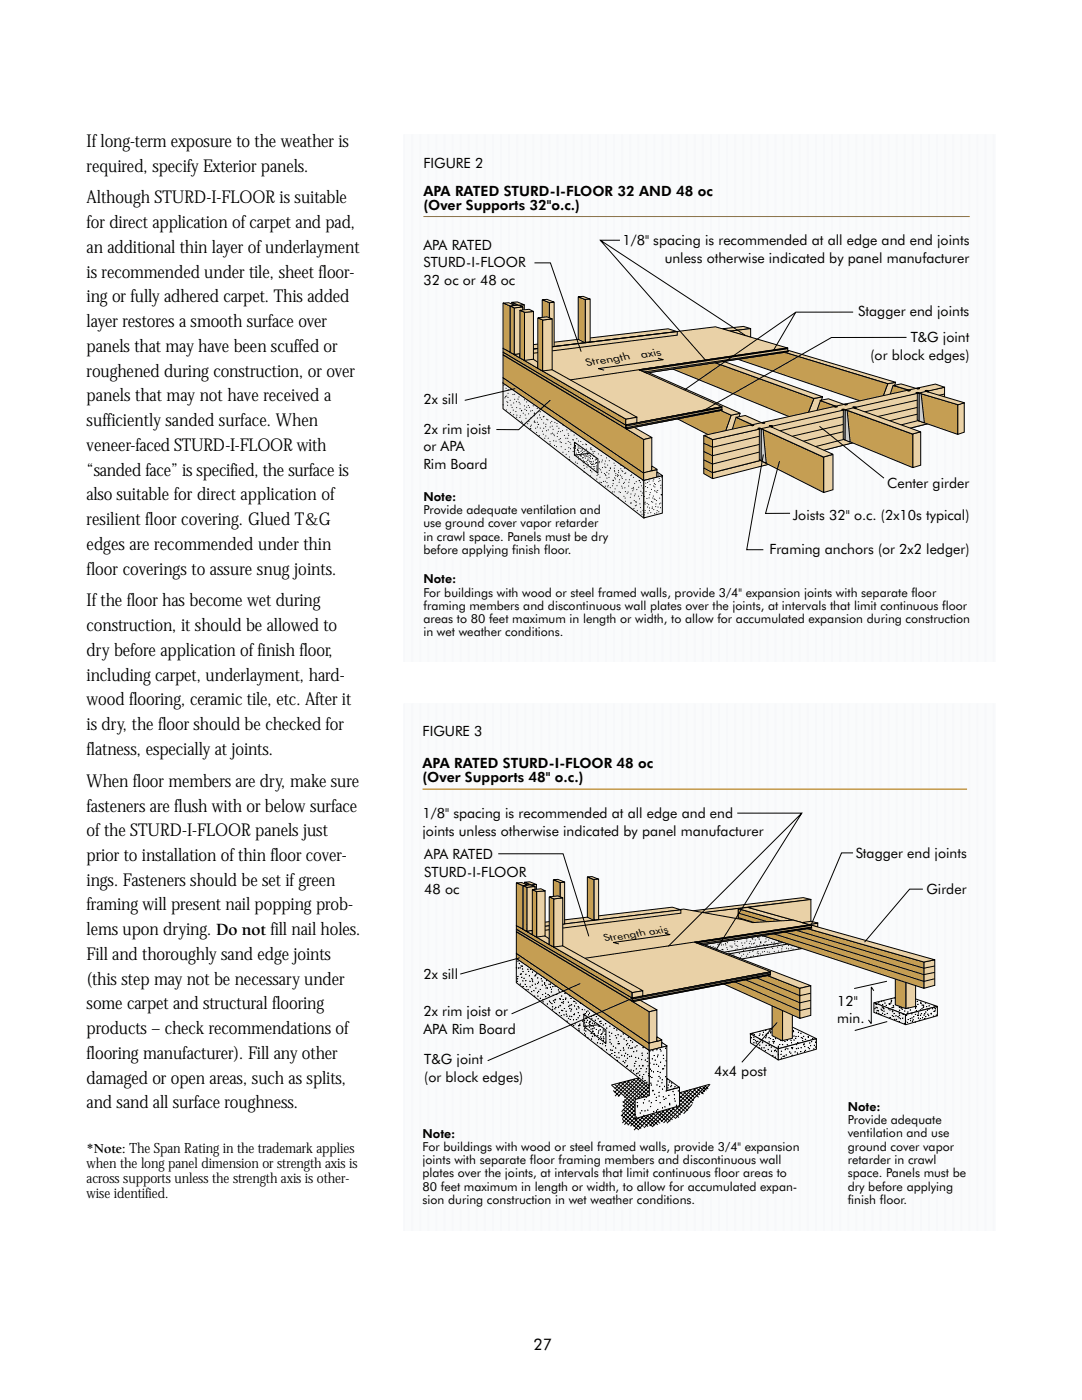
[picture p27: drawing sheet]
<svg xmlns="http://www.w3.org/2000/svg" width="216mm" height="279mm" viewBox="0 0 216 279" stroke-linecap="round" stroke-linejoin="round" font-family="sans-serif">
<defs><g id="words">
<g font-size="3.5">
<text x="17.3" y="29.3">If long-term exposure to the weather is</text>
<text x="17.3" y="34.2">required, specify Exterior panels.</text>
<text x="17.3" y="40.6">Although STURD-I-FLOOR is suitable</text>
<text x="17.3" y="45.5">for direct application of carpet and pad,</text>
<text x="17.3" y="50.5">an additional thin layer of underlayment</text>
<text x="17.3" y="55.4">is recommended under tile, sheet floor-</text>
<text x="17.3" y="60.4">ing or fully adhered carpet. This added</text>
<text x="17.3" y="65.3">layer restores a smooth surface over</text>
<text x="17.3" y="70.2">panels that may have been scuffed or</text>
<text x="17.3" y="75.2">roughened during construction, or over</text>
<text x="17.3" y="80.1">panels that may not have received a</text>
<text x="17.3" y="85">sufficiently sanded surface. When</text>
<text x="17.3" y="90">veneer-faced STURD-I-FLOOR with</text>
<text x="17.3" y="94.9">“sanded face” is specified, the surface is</text>
<text x="17.3" y="99.9">also suitable fordirect application of</text>
<text x="17.3" y="104.8">resilient floor covering. Glued T&amp;G</text>
<text x="17.3" y="109.7">edges are recommended under thin</text>
<text x="17.3" y="114.7">floor coverings to assure snug joints.</text>
<text x="17.3" y="121">If the floor has become wet during</text>
<text x="17.3" y="126">construction, it should be allowed to</text>
<text x="17.3" y="130.9">dry before application of finish floor,</text>
<text x="17.3" y="135.8">including carpet, underlayment, hard-</text>
<text x="17.3" y="140.8">wood flooring, ceramic tile, etc. After it</text>
<text x="17.3" y="145.7">is dry, the floor should be checked for</text>
<text x="17.3" y="150.7">flatness, especially at joints.</text>
<text x="17.3" y="157">When floor members are dry, make sure</text>
<text x="17.3" y="162">fasteners are flush with or below surface</text>
<text x="17.3" y="166.9">of the STURD-I-FLOOR panels just</text>
<text x="17.3" y="171.8">prior to installation of thin floor cover-</text>
<text x="17.3" y="176.8">ings. Fasteners should be set if green</text>
<text x="17.3" y="181.7">framing will present nail popping prob-</text>
<text x="17.3" y="186.6">lems upon drying. Do not fill nail holes.</text>
<text x="17.3" y="191.6">Fill and thoroughly sand edge joints</text>
<text x="17.3" y="196.5">(this step may not be necessary under</text>
<text x="17.3" y="201.5">some carpet and structural flooring</text>
<text x="17.3" y="206.4">products – check recommendations of</text>
<text x="17.3" y="211.3">flooring manufacturer). Fill any other</text>
<text x="17.3" y="216.3">damaged or open areas, such as splits,</text>
<text x="17.3" y="221.2">and sand all surface roughness.</text>
</g>
<text font-size="3.2" x="106.4" y="269.5">27</text>
<g font-size="2.8">
<text x="84.5" y="33.5">FIGURE 2</text>
<text x="84.5" y="39.1">APA RATED STURD-I-FLOOR 32 AND 48 oc</text>
<text x="84.5" y="41.9">(Over Supports 32&quot;o.c.)</text>
<text x="84.5" y="49.8">APA RATED</text>
<text x="84.5" y="53.3">STURD-I-FLOOR</text>
<text x="124.2" y="49">1/8&quot; spacing is recommended at all edge and end joints</text>
<text x="132.6" y="52.5">unless otherwise indicated by panel manufacturer</text>
<text x="84.5" y="56.9">32 oc or 48 oc</text>
<text x="171.3" y="63.1">Stagger end joints</text>
<text x="173.7" y="71.8">(or block edges)</text>
<text x="181.7" y="68.3">T&amp;G joint</text>
<text x="84.5" y="80.6">2x sill</text>
<text x="84.5" y="86.6">2x rim joist</text>
<text x="84.5" y="90.1">or APA</text>
<text x="84.5" y="93.6">Rim Board</text>
<text x="177" y="97.4">Center girder</text>
<text x="158.2" y="103.8">Joists 32&quot; o.c. (2x10s typical)</text>
<text x="153.5" y="110.6">Framing anchors (or 2x2 ledger)</text>
<text x="84.3" y="146.9">FIGURE 3</text>
<text x="84.3" y="153.3">APA RATED STURD-I-FLOOR 48 oc</text>
<text x="84.3" y="156.1">(Over Supports 48&quot; o.c.)</text>
<text x="84.3" y="163.3">1/8&quot; spacing is recommended at all edge and end</text>
<text x="84.3" y="166.9">joints unless otherwise indicated by panel manufacturer</text>
<text x="84.7" y="171.4">APA RATED</text>
<text x="170.7" y="171.3">Stagger end joints</text>
<text x="84.7" y="175">STURD-I-FLOOR</text>
<text x="84.7" y="178.5">48 oc</text>
<text x="184.9" y="178.5">Girder</text>
<text x="84.5" y="195.4">2x sill</text>
<text x="84.5" y="202.8">2x rim joist or</text>
<text x="167" y="200.7">12&quot;</text>
<text x="84.5" y="206.4">APA Rim Board</text>
<text x="167" y="204.3">min.</text>
<text x="84.7" y="212.4">T&amp;G joint</text>
<text x="84.7" y="215.9">(or block edges)</text>
<text x="142.5" y="214.7">4x4 post</text>
<text x="17.3" y="230">*Note: The Span Rating in the trademark applies</text>
<text x="17.3" y="233">when the long panel dimension or strength axis is</text>
<text x="17.3" y="236">across supports unless the strength axis is other-</text>
<text x="17.3" y="239">wise identified.</text>
</g>
<g font-size="2.5">
<text x="84.5" y="100">Note:</text>
<text x="84.5" y="102.6">Provide adequate ventilation and</text>
<text x="84.5" y="105.3">use ground cover vapor retarder</text>
<text x="84.5" y="107.9">in crawl space. Panels must be dry</text>
<text x="84.5" y="110.6">before applying finish floor.</text>
<text x="84.5" y="116.4">Note:</text>
<text x="84.5" y="119.1">For buildings with wood or steel framed walls, provide 3/4&quot; expansion joints with separate floor</text>
<text x="84.5" y="121.7">framing members and discontinuous wall plates over the joints, at intervals that limit continuous floor</text>
<text x="84.5" y="124.4">areas to 80 feet maximum in length or width, to allow for accumulated expansion during construction</text>
<text x="84.5" y="127">in wet weather conditions.</text>
<text x="169.2" y="221.7">Note:</text>
<text x="84.3" y="227">Note:</text>
<text x="169.2" y="224.4">Provide adequate</text>
<text x="169.2" y="227">ventilation and use</text>
<text x="84.3" y="229.7">For buildings with wood or steel framed walls, provide 3/4&quot; expansion</text>
<text x="84.3" y="232.3">joints with separate floor framing members and discontinuous wall</text>
<text x="169.2" y="229.7">ground cover vapor</text>
<text x="169.2" y="232.3">retarder in crawl</text>
<text x="84.3" y="234.9">plates over the joints, at intervals that limit continuous floor areas to</text>
<text x="84.3" y="237.6">80 feet maximum in length or width, to allow for accumulated expan-</text>
<text x="169.2" y="234.9">space. Panels must be</text>
<text x="169.2" y="237.6">dry before applying</text>
<text x="84.3" y="240.2">sion during construction in wet weather conditions.</text>
<text x="169.2" y="240.2">finish floor.</text>
</g>
<g font-size="2.1">
<text x="128.1" y="71.4" transform="rotate(-8 128.1 71.4)">axis</text>
<text x="117.1" y="73" transform="rotate(-8 117.1 73)">Strength</text>
</g>
<text font-size="1.9" x="120.7" y="187.9" transform="rotate(-8 120.7 187.9)">Strength axis</text>
</g></defs>
<path d="M80.6 26.8h118.1v105.2h-118.1z" fill="#fafbfc"/>
<g fill="none" stroke="#f7f8fa" stroke-width=".35">
<path d="M80.6 26.8v105.2M82.2 26.8v105.2M83.9 26.8v105.2M85.5 26.8v105.2M87.1 26.8v105.2M88.7 26.8v105.2M90.3 26.8v105.2M91.9 26.8v105.2M93.5 26.8v105.2M95.1 26.8v105.2M96.7 26.8v105.2M98.4 26.8v105.2"/>
<path d="M100 26.8v105.2M101.6 26.8v105.2M103.2 26.8v105.2M104.8 26.8v105.2M106.4 26.8v105.2M108 26.8v105.2M109.6 26.8v105.2M111.2 26.8v105.2M112.9 26.8v105.2M114.5 26.8v105.2M116.1 26.8v105.2M117.7 26.8v105.2"/>
<path d="M119.3 26.8v105.2M120.9 26.8v105.2M122.5 26.8v105.2M124.1 26.8v105.2M125.7 26.8v105.2M127.4 26.8v105.2M129 26.8v105.2M130.6 26.8v105.2M132.2 26.8v105.2M133.8 26.8v105.2M135.4 26.8v105.2M137 26.8v105.2"/>
<path d="M138.6 26.8v105.2M140.2 26.8v105.2M141.9 26.8v105.2M143.5 26.8v105.2M145.1 26.8v105.2M146.7 26.8v105.2M148.3 26.8v105.2M149.9 26.8v105.2M151.5 26.8v105.2M153.1 26.8v105.2M154.8 26.8v105.2M156.4 26.8v105.2"/>
<path d="M158 26.8v105.2M159.6 26.8v105.2M161.2 26.8v105.2M162.8 26.8v105.2M164.4 26.8v105.2M166 26.8v105.2M167.6 26.8v105.2M169.3 26.8v105.2M170.9 26.8v105.2M172.5 26.8v105.2M174.1 26.8v105.2M175.7 26.8v105.2"/>
<path d="M177.3 26.8v105.2M178.9 26.8v105.2M180.5 26.8v105.2M182.1 26.8v105.2M183.8 26.8v105.2M185.4 26.8v105.2M187 26.8v105.2M188.6 26.8v105.2M190.2 26.8v105.2M191.8 26.8v105.2M193.4 26.8v105.2M195 26.8v105.2"/>
<path d="M196.6 26.8v105.2M198.3 26.8v105.2"/>
</g>
<g fill="#e9d1a7" stroke="#000" stroke-width=".2">
<path d="M100.6 69.5l32.7-3.9 1.8 .6-33.3 4z"/>
<path d="M109.6 60.4l1-.1v8.8l-1 .2z"/>
</g>
<path d="M102.1 60.4l1.3 .5-.8 .1-.5-.3z" fill="#c59e53" stroke="#000" stroke-width=".2"/>
<path d="M103.5 60.9l1.1-.1v1.2h-.3v-.7z" fill="#e9d1a7" stroke="#000" stroke-width=".2"/>
<path d="M108.2 59.8l1.4 .6v9l-1.4-.7z" fill="#c59e53" stroke="#000" stroke-width=".2"/>
<g fill="#e9d1a7" stroke="#000" stroke-width=".2">
<path d="M162.4 79.5l1.7-.3-1.8 4.8-1.8 .5z"/>
<path d="M145.9 82.8l1.8-.3-1.5 5.1-2.2 .5z"/>
<path d="M177.1 76.6l1.6-.3-1.6 4.8-1.7 .2z"/>
</g>
<path d="M100.4 76.4l28.1 19.5v7.5l-28.1-21.8z" fill="#eee" stroke="#000" stroke-width=".2"/>
<g fill="#c59e53" stroke="#000" stroke-width=".2">
<path d="M100.4 75.3l28.1 19.1v1.5l-28.1-19.4z"/>
<path d="M100.4 70.8l28.1 16.9v6.7l-28.1-19z"/>
</g>
<g fill="#e9d1a7" stroke="#000" stroke-width=".2">
<path d="M124.9 85.5l1.5-.3 3.7 2.1-1.6 .4z"/>
<path d="M128.4 87.7l1.7-.4v6.7l-1.7 .4z"/>
<path d="M128.4 94.4l2.7-.7v1.5l-2.7 .7z"/>
<path d="M130.1 93l1 .7-1 .3z"/>
</g>
<g fill="#f7f7f7" stroke="#000" stroke-width=".2">
<path d="M131.1 94.2l1.1 .7-1.1 .4z"/>
<path d="M128.5 95.9l3.7-1v7.5l-3.7 1z"/>
<path d="M114.6 88.2l4.7 3.4v2.8l-4.7-3.6z"/>
</g>
<path d="M117.7 90.5l-3.1 .3" fill="none" stroke="#000" stroke-width=".2"/>
<path d="M116 69.2l29.9 13.6-1.9 5.4-28-14.5z" fill="#c59e53" stroke="#000" stroke-width=".2"/>
<g fill="#e9d1a7" stroke="#000" stroke-width=".2">
<path d="M115.9 69.2l1.5-.2 30.3 13.5-1.8 .4z"/>
<path d="M143.7 66.4l1.2-.1 33.9 10-1.7 .3z"/>
</g>
<g fill="#c59e53" stroke="#000" stroke-width=".2">
<path d="M143.7 66.4l33.4 10.2-1.7 4.7-31.7-10.8z"/>
<path d="M178.2 76.9l3.9 1.2v5.5l-5.4-1.9z"/>
</g>
<path d="M168.4 83.1l-7.2 1.6" fill="none" stroke="#000" stroke-width=".2"/>
<g fill="#c59e53" stroke="#000" stroke-width=".2">
<path d="M129.9 67.8l32.5 11.7-1.9 4.9-30.6-12.5z"/>
<path d="M163.7 79.9l3.6 1.4v5.9l-5.4-2.3z"/>
</g>
<g fill="#e9d1a7" stroke="#000" stroke-width=".2">
<path d="M129.9 67.8l1.4-.4 32.9 11.8-1.8 .3z"/>
<path d="M151.3 85.3l37.2-8v6.4l-37.1 9.4z"/>
</g>
<path d="M188.5 78.6l-32.9 7.4M183.3 82.6l-23 5.4M183.3 81.3l-25.2 5.7" fill="none" stroke="#000" stroke-width=".2"/>
<g fill="#e9d1a7" stroke="#000" stroke-width=".2">
<path d="M144.1 65.6l4.3-.5 1.4 .5-4.2 .5z"/>
<path d="M145.6 66.1l4.2-.5v1.7z"/>
</g>
<g fill="#c59e53" stroke="#000" stroke-width=".2">
<path d="M100.4 70.3l24.5 14.5v.7l-24.5-14.7z"/>
<path d="M100.4 69.5l24.5 14.1v1.2l-24.5-14.5z"/>
</g>
<g fill="#e9d1a7" stroke="#000" stroke-width=".2">
<path d="M124.9 83.7l2.2-.4v1.1l-2.2 .4z"/>
<path d="M102.3 70.2l40.5-5 14.4 4.3-29.7 4.3 16.6 7.4-17 3.2z"/>
<path d="M124.9 84.8l19.1-3.6 .1 .6-19.1 3.8z"/>
</g>
<path d="M101.8 70.2l33.3-4v.7l-32.2 4z" fill="none" stroke="#000" stroke-width=".2"/>
<g fill="#e9d1a7" stroke="#000" stroke-width=".2">
<path d="M107.6 73.6l1.9-.2 17.6 9.9-2.2 .4z"/>
<path d="M104.2 71.7l1.9-.2 1.2 .8v1.2z"/>
<path d="M102.6 70.7l1.1-.2v.9z"/>
<path d="M102.6 61.5l1.7-.2v9.2l-1.7 .2z"/>
</g>
<path d="M101.8 61.1l.8 .4v9.2l-.8-.4z" fill="#c59e53" stroke="#000" stroke-width=".2"/>
<path d="M108.3 63.9l1.9-.3v10.2l-1.9 .2z" fill="#e9d1a7" stroke="#000" stroke-width=".2"/>
<path d="M107.3 63.4l1 .4v10.2l-1-.5z" fill="#c59e53" stroke="#000" stroke-width=".2"/>
<g fill="#e9d1a7" stroke="#000" stroke-width=".2">
<path d="M107.4 63.4l1.7-.2 1.1 .4-1.9 .3z"/>
<path d="M104.7 62.3l1.7-.1v9.5l-1.7 .2z"/>
</g>
<path d="M103.7 61.9l1 .4v9.6l-1-.4z" fill="#c59e53" stroke="#000" stroke-width=".2"/>
<g fill="#e9d1a7" stroke="#000" stroke-width=".2">
<path d="M103.7 61.9l1.9-.2 .9 .5-1.8 .1z"/>
<path d="M101.8 61.1l1.6-.2 .9 .4-1.7 .2z"/>
</g>
<path d="M100.4 60.5l1.4 .6v9.2l-1.4-.8z" fill="#c59e53" stroke="#000" stroke-width=".2"/>
<g fill="#e9d1a7" stroke="#000" stroke-width=".2">
<path d="M100.4 60.5l1.1-.1 1.2 .5-.9 .2z"/>
<path d="M102.1 60.3h1.1l1.4 .5-1.1 .1z"/>
<path d="M108.2 59.8l.9-.1 1.5 .6-.9 .1z"/>
</g>
<path d="M115.4 59.2l1.4 .6v8.6l-1.4-.7z" fill="#c59e53" stroke="#000" stroke-width=".2"/>
<g fill="#e9d1a7" stroke="#000" stroke-width=".2">
<path d="M115.4 59.2l1-.1 1.4 .6-1 .1z"/>
<path d="M116.8 59.7h1v8.5l-1 .1z"/>
<path d="M125 85.3l19-3.6v.2l-19 3.7z"/>
<path d="M124.9 84.8l19.1-3.6v.2l-19.1 3.6z"/>
<path d="M127.5 73.8l29.7-4.3 .1 .7-28.3 4.2z"/>
<path d="M128.6 74.2l28.6-4.2v.2l-28.1 4.2z"/>
<path d="M127.5 73.8l29.6-4.4v.2l-29.2 4.3z"/>
</g>
<path d="M127.7 73.8l-13.9 2" fill="none" stroke="#000" stroke-width=".2"/>
<path d="M124.9 83.7l2.2-.4v1l-2.2 .5z" fill="#e9d1a7" stroke="#000" stroke-width=".2"/>
<path d="M131.3 71.5l1.1 .3-13 1.8 1.2 .3" fill="none" stroke="#000" stroke-width=".2"/>
<path d="M114.8 88.4l-.1 .1 .1 .1-.1 .3h.4l-.3 .2 .6-.1v.2h-.6v.2h.4l.4-.2h.1v.2l-1 .1v.2h1.1l.1-.4v.3l.5 .1v.2h-1.7v.2l.4-.2 .2 .1-.3 .3v.3h.2l.3-.7v.4l.6 .1v.2l-.4-.1a.47 .47 0 0 1 .6-.5v.4l.1 .1 .1-.4v.2h.2l.1-.4h.1l.1 .3 .5 .1M115.2 90.8l-.1 .2 .3-.1v.3h.2v-.3l.5-.1v.2h-.2l-.2 .2 .2 .4h.1v-.4a.35 .35 0 0 1 .2-.4 .35 .35 0 0 1 .4 .1h-.3l-.1 .9h.3v-.4a.43 .43 0 0 1-.3-.6 .43 .43 0 0 1 .7-.1l-.4 .2v.2h.4a.83 .83 0 0 1 .8-.5v.2h-.7v.2h.5v.1l-.7 .1 .1 .3a.37 .37 0 0 1 .3 .5 .37 .37 0 0 1-.7 0h.5a.72 .72 0 0 0 .4 .7 .72 .72 0 0 0 .8-.2v-.1l-.7 .1-.3-.1-.1-.3h.5l.3-.2-.2-.5-.2 .1a.49 .49 0 0 0 .3 .7 .46 .46 0 0 0 .5-.5 .46 .46 0 0 0-.6-.4l-.5 .1v.2l.4-.1a.54 .54 0 0 0 .3-.7h-.1a.51 .51 0 0 0 .7 .2l.1 .3-.4 .1 .8 .2v.2h-.3l.2 .1 .2 .5-.7-.2v-.3l-.4 .1-.1 .4 .2 .1 .8-.2v.2l-.8 .2-.3 .4 1.2-.1v.4a.71 .71 0 0 1-.7-.7 .65 .65 0 0 0 .7-.2 .65 .65 0 0 0 0-.8 .87 .87 0 0 0 .1 .9v.4a.5 .5 0 0 0-.5 .7l.7 .1v.2h-.3v-.1M131.3 94.4l.2 .2-.2 .2 .5 .1h-.6" fill="none" stroke="#000" stroke-width=".2" stroke-dasharray=".1 .7"/>
<path d="M128.3 95.9l-.2-.1 .2 .6-.4-.1h-.1l-.1 .1 .1 .3 .5 .5v.3l-.4 .2v-.7h.2v.2v.9l-.4-.2-.2 .1v.1l.7 .3 .1 .2-.6-.1v.2l.6 .4-.2 .3h-.5v.2l.7 .3 .2 .2 .1 .3-.3 .1-.6-.3 .1 .5h.1l.3 .4-.2 .3-.5-.1v.3l.5 .1a.44 .44 0 0 1 .3 .7l-.4-.4v.8l.1 .2h.1a.58 .58 0 0 0-.1-.6 .58 .58 0 0 0-.7 0l-.2-.3v-.2h.3l-.1-.3-1.2-.3v-.3l.3-.1 .8 .1v.1h-.5l.6-.5v-.6h-.3v.6h-.5v-.4h.4l.1-.4a.7 .7 0 0 1 .6-.9l-.1-.4-.2-.1-.9 .3v-1.2l.2-.4h.2l.2 .4 .1 .5-.1 .1v-.4a2.02 2.02 0 0 0 .7-1.8h-.4v.2l.4 .3-.1-.3a.93 .93 0 0 0-1.4-.7v.3l1.1 .7v.3l-1.7-.7-.1 .3a1 1 0 0 0 .8 .9l.1 .3-.5 .1v.3l.5 .1 .2 .4-.1 .1-.8 .2v.3h.2a.77 .77 0 0 1 .9 .1l-.3 .2-.9-.1v.3l.2 .2 .8 .2a.5 .5 0 0 1-.1 .7 .5 .5 0 0 1-.8-.2v.5h.2v-.2a.55 .55 0 0 0-.5-.8 .67 .67 0 0 1-.7 .1 .67 .67 0 0 1-.4-.6h.8l.1-1h-.1l-.1 .3 .2 .2a.81 .81 0 0 0-.7-1.3v-.2a2.49 2.49 0 0 1 1.7 .1h.2l-.3-.4a1.11 1.11 0 0 1-1.1-.6 1.11 1.11 0 0 1 .2-1.3h.4a.46 .46 0 0 0 .3-.4 .46 .46 0 0 0-.3-.4l-.5-.1-.3 .2 .9 .2a.53 .53 0 0 1 .6 .5 .53 .53 0 0 1-.6 .5h-1l-1.3-.5v.3a1.14 1.14 0 0 0 1.3 .5v.2h-.9l.2 .2a.78 .78 0 0 1 .7 1h-1l-.2-.2v-.1a.44 .44 0 0 1 .6-.1 .44 .44 0 0 1 .2 .6l.2 .3a.38 .38 0 0 1 .3 .5l-.5 .1-.5-.2-.2 .2 .2 .2a.54 .54 0 0 1 .5 .1 .54 .54 0 0 1 .1 .6l-.5 .1-.5-.2-1.2-1.9h.3l.5 .5-.3 .4-.5-.1 .4-.1 .9 .1 .1-.3a.71 .71 0 0 1-.4-1.1l.6-.1-.1-.4h-.4a.69 .69 0 0 1-.9 .3l-.1-.8 .1-.3h.3l.1 .1a.43 .43 0 0 0 .6-.1 .43 .43 0 0 0-.1-.6h-.2v.3h.3a.75 .75 0 0 0 .8 0 .75 .75 0 0 0 .3-.8 .42 .42 0 0 0-.6-.2v.2l.3 .1h.7a.94 .94 0 0 0-.3-1 .94 .94 0 0 0-.9-.2 .48 .48 0 0 0 .6 .4 .82 .82 0 0 0-.9-1l-.4-.1-.3 .3a.69 .69 0 0 1 .7 .4 .69 .69 0 0 1 0 .7l-.3-.2 1.4 .2-1.9 .5-.1-.3 .3-.1a1.54 1.54 0 0 1 1.1 .8h.1l-.2-.2h-.2l-.9 .3a1.68 1.68 0 0 1-1.9-.1 1.55 1.55 0 0 0 2.3 .8l.1-.8-.4 .1-.4 .6a1.01 1.01 0 0 1-1.4 .7 1.32 1.32 0 0 0 1.5 1.1v-.3l-.2-.2a1.92 1.92 0 0 1-1.9-.1l-.2-.5v-.2h.4l.9 1.4 .2 .1v-.4l-.5-.4-.9-.4-1.2-.3v-.7h.2l.2 .7 .4 .2v-.8l-.2-.2 .3-.1 .8 .9 .2-.7-.1-.7h-1.5l-.4-.2 1.3-.3 .1 .3a.67 .67 0 0 0 .7 .4 .67 .67 0 0 0 .6-.5l-.2 .3 .6 .5a.89 .89 0 0 0 1.1 0l-.1-.5-2.2-1.9-.9-.7-.4 .1a2.42 2.42 0 0 0 .6 2 .76 .76 0 0 0 1.3-.5 .81 .81 0 0 0-.9-.4 .95 .95 0 0 0 1 .6 .95 .95 0 0 0 .8-.7l.9 1.7-.2-.2a1.75 1.75 0 0 1-.5-1.9 .9 .9 0 0 0-.9-1l-.2 .2 .3 .9v.8h-.1a2.88 2.88 0 0 1-.6-2.2l-.3-.3h-.2v.2a1.49 1.49 0 0 1-.5 1.9 .61 .61 0 0 1-.3-.5 .61 .61 0 0 1 .3-.6v-1.3h-.3l-.1 .3v.9h-.1a1.67 1.67 0 0 0 1.1 2.4 4.2 4.2 0 0 0-1.1-3.6l-.4-.5-.1-.5-.3-.1a.61 .61 0 0 0 .1 1 .6 .6 0 0 1-.5-1l-.2-.3h-.3a.57 .57 0 0 0 .3 .9l.2-.7-.2-.5-.1 1.1v-.3a1.17 1.17 0 0 0-1-1.4 .47 .47 0 0 0 .3 .6v.3l-.6 .1-.2-.2v-.5h.3a.65 .65 0 0 0-.2-.8 .65 .65 0 0 0-.8 0 .48 .48 0 0 1 .7 .5l-.4 .1a.6 .6 0 0 1-.8-.3 .6 .6 0 0 1 .3-.8l-.2-.2h-.4l.1 .6-.2 .1a.44 .44 0 0 1-.5-.1 .44 .44 0 0 1-.1-.5l.4-.4v-.4l-.3 .2 .3 .5-.1 .2-1.2 .2-.1 .2a.55 .55 0 0 0 .8 .3l.3 .2-.7 .2v.3l.3 .2 .1 .2-.3 .1-.1 .2 .2 .2 .4 .1v-.9l.2 .8-.7 .6 .2 .2 .5 .1v.5a.56 .56 0 0 0 .8 .3l.2 .2v.4l.3 .1 .5 .1 .1 .3a.52 .52 0 0 0-.1 .7 .52 .52 0 0 0 .7 .1 .47 .47 0 0 1 .7 .4 .52 .52 0 0 1-.6-.1 .52 .52 0 0 1-.1-.6h.2l.5 .6a1.16 1.16 0 0 0 1.2 .8l.1 .5h-.6l-.8-.2v-.3a.41 .41 0 0 0 .3-.7 .41 .41 0 0 0-.7 .1l-.3 .3-.5-.1 .1-1.3h-.4a.8 .8 0 0 1-1-.7l.3 .2-.5-.1-.4-.3v-.2l-1.4-.1-.1-.5h.8v-.1l-.2-.3-.9-.2-.1-.4h.8v-.3h-.4l-.2 .2a.47 .47 0 0 1-.5 .2 .47 .47 0 0 1-.3-.4l.2-.4 .4 .2a.53 .53 0 0 0 .6 .1 .53 .53 0 0 0 .4-.5 .57 .57 0 0 1-.8-.1 .57 .57 0 0 1 0-.7h-.5a.54 .54 0 0 0-.5 .7 .56 .56 0 0 1-.9 .2v-.3a.8 .8 0 0 0 1-.8l.1-.1 1.3-.1 .1-.1a.49 .49 0 0 0-.4-.7l-.2 .2-.3-.2a.88 .88 0 0 1 1.1-.4l.4-.2-.2-.9-.1-.1a1.07 1.07 0 0 0-.3 1.3h.2v.4l-2.8 .1 .1 .9h.2l.1-.3 .5-.8v.5a.72 .72 0 0 1-.8 .8l-.4 .3 .1 .3v-.2l-1.1-.6 .2-.2h.7l.1-1.1 1.3-.1a.53 .53 0 0 0 .8-.6l-.1-.2 .3-.1 .2-.3a.5 .5 0 0 0-.4-.3 .5 .5 0 0 0-.5 .3 .63 .63 0 0 1 0 .8h-.2l-.1-.4 .5-1.3-.3-.1v.2a.5 .5 0 0 0-.6 .5 .42 .42 0 0 1 .1 .5 .42 .42 0 0 1-.5 .2v.2l.4 .1v.2l-.9 .2a.72 .72 0 0 1-1 .5l-.3 .1-.1 .7h.5l.1-.4-.2-.2-1.2-.2-.2-.2a1.37 1.37 0 0 1 1.4 0l.4-.4v-.2h-.3l.2 .3 .6-.1a.43 .43 0 0 1 .2-.7h.7v-.3l-.5-.2a.67 .67 0 0 1 .8-.8v-.2h-.5l-.3-.6h-.4v.3l.4 .2v.2l-.7 .1v.2l.5 .2v.2a.28 .28 0 0 0-.5 .2l.4 .2h-1.3l.4 .4 .5 .1v.2l-.2-.2-.1-.3a.63 .63 0 0 0-.5-.9 .65 .65 0 0 0-.3 1v.6l-1.4-.2-.2 .2 .1 .2h.2v-.6l.2-.3 .5 .2h.3a.77 .77 0 0 0-.8-1l-.6-.2a1.86 1.86 0 0 0-.6 1.3 .67 .67 0 0 0 1-.6l.1-.4 .1-.1 .9-.2v.2h.3l.4-.3 .2-.4 .1-.8h.2l.1 .3-.1 .1h-.2v-.6a.57 .57 0 0 0-.8-.6l-.1 .3 .1 .8-.8-.1-.3-.3h.4a.76 .76 0 0 1 1 .6l-1 .3a.48 .48 0 0 0 .7 .4v-.2h-1.6l-.8-.2 .3-.2 .9 .1a.77 .77 0 0 1-1.2 .2l-.8 .3-.5 .5v.2l.5-.1 .2-.2-.1-.3a.6 .6 0 0 0 .1 .8 .6 .6 0 0 0 .7 0l.1-.8-1 .1-.9-.3v-.2l1.3-.1 .3-.2v-.2h-.5v.1a1.03 1.03 0 0 0 1.5-.8h.4v.2l-.3 .2a.41 .41 0 0 1-.4-.5l.6-.2a.81 .81 0 0 0 1-.3l-.3-.1-.3 .5-.2-.2a.69 .69 0 0 0-.7-1l-.1 .2 .4 .5a.34 .34 0 0 1-.5 0 .34 .34 0 0 1-.1-.4 .34 .34 0 0 1 .5-.1v.2l-.6 .2a.64 .64 0 0 0-.5 .6 .64 .64 0 0 0 .5 .6l-.1 .2h-.4l-.6-.2h-.3v.3l-.6 .3h-.8v-.2l.6-.1 .2-.6a.81 .81 0 0 1 .2-1l.4 .2v.4h-.2l.2 .1a.68 .68 0 0 0 .9 .1l.1-1-.5 .1v.3a1.25 1.25 0 0 0 1.1-.8l.1-.2a.52 .52 0 0 0-.8-.2v.4h-.5a.7 .7 0 0 1 .4-.9h-.3l-.1 .2v.8a.43 .43 0 0 1-.7-.2l.4-.4-.4-.7-.3-.1v-.3l.3-.3a.51 .51 0 0 1 .3 .7 .51 .51 0 0 1-.7 .3h-.2v.5l.4 .6v.1h-.3v-.1l.8-.7a.62 .62 0 0 0-.7-.1 .62 .62 0 0 0-.3 .7l-.2 .1 .1 1a.56 .56 0 0 1-.8-.4l1.1 .1v.4h-.9l-.4 .3a.46 .46 0 0 0 .1 .5 .46 .46 0 0 0 .5 .1 .75 .75 0 0 0-.9-.8l-.4-.1-.1-.4 .5 .1v-.2l.4-.2a.56 .56 0 0 0 .5-.5 .56 .56 0 0 0-.3-.6l-.1 .4 .5 .2a.7 .7 0 0 0 .5-.8 .7 .7 0 0 0-.8-.6l-.3-.1v-.2l1.1-.2v-.3h-.3l-.2 .8-.9 .1-.4 .3 .1 .3 .2 .1 .6-.4 .1 .2a.64 .64 0 0 1-.8 .7h-.3v.2h.5l-.1 .3-.6 .2-.1 .3 .1-.3h-.5l-.1-.2-.4-.2v-.2h.8v-.2l.4-.2v-.2l-.5-.1-.5 .1-.2-.1v-.3a.51 .51 0 0 1 .8 .1l.3-.2v-.3l-.6-.5h.9v.3a.36 .36 0 0 0 .4-.2 .36 .36 0 0 0 0-.4v-.1l.1-.1a.34 .34 0 0 0 .6-.2l-1.3-.3v.6h-.4a.81 .81 0 0 1 .4-1.2l-.2-.2a.42 .42 0 0 1-.4-.6l-.3 .1v.4h-.4l-.1-.2a.76 .76 0 0 0-.2-.8 .76 .76 0 0 0-.7-.2l.3 .2v.1h-.2h.2a.49 .49 0 0 1 .2 .7 .49 .49 0 0 1-.6 .2l-.1-.3h.3a1.04 1.04 0 0 0 1 .6h-.2l-.2 .2-.1 .5 .3 .1h.4l.7-.4v-.1h-.3v.2a.58 .58 0 0 1-.2 .8 .58 .58 0 0 1-.7 0 .49 .49 0 0 1-.4-.7v-.3h.6v.2l-1-.1v.5h.3v.3l-.2 .3a.46 .46 0 0 0 .5 .2 .46 .46 0 0 0 .3-.4h-.2l-.2 .4 .1 .1 .7 .1v.3l-.6 .2-.8-.5 .1 .5 .3 .1v.2a.48 .48 0 0 0 .2 .6 .48 .48 0 0 0 .6-.1M132 95.2h-.3l.3 .3-.2 .2-.7-.4a1.2 1.2 0 0 0 .9 .8v.3a.6 .6 0 0 1-.7-.6 .78 .78 0 0 0-.8-.3v.2l.4 .2v.3h-.3l-.7-.4h-.2l.2 .2-.8-.1 .5 .2v.2l-1.2-.2 .1 .2 .9 .4a.36 .36 0 0 1-.3 .4 .36 .36 0 0 1-.4-.3l1-.1 .3-.1 .2-.3h-.2l.5 .2 .8-.1v.2l-1.2 .1-.2 .2 .7 .1 1.3-.2v.3l-.5 .1h-1.4a1.43 1.43 0 0 0-1.4 .6l.2 .4 .2-.5 .3 .1a.65 .65 0 0 0 .8-.3v-.1h-.2a1.54 1.54 0 0 1-1.3 1.7v-.4l.3-.1a2.05 2.05 0 0 0 2.2-.9 .28 .28 0 0 0-.4-.2l-.4 1.4-.2 .1h.5l.8-1.3 .3 .1v.2l-.7 .3v.2a.58 .58 0 0 0 .7 .4 .58 .58 0 0 0 .4-.7l-.3-.9 .1 2.4h-.1a.39 .39 0 0 0-.5-.4 .37 .37 0 0 1-.2 .5 .37 .37 0 0 1-.5-.3 .44 .44 0 0 0-.5-.4v.2l1 .1-.9 .2-.9-.1-.4-.1v-.3h.6v.3a.49 .49 0 0 0-.7 .2 .49 .49 0 0 0 .2 .7l.5-.3-.6 1.1h-.2v-.4l.4-.2a.72 .72 0 0 0 .9-.7 .9 .9 0 0 0-.5 1.2 .91 .91 0 0 0 .8-.9l.5-.3 .2 .1-.1 .2v-.2h.4l.2 .2-.1 .2-1 .5-.2 .3h.3a.66 .66 0 0 0 .8-.7l.5-.1 .1 .4h-.1v-.5l-.2 .6v.6h.2v-.2v.3a.41 .41 0 0 1 .1 .4 .41 .41 0 0 1-.3 .3l-.2-.2 .1-.2 .1 .1-.3-.1v-.7l-.6 .8-.2-.2-.1-.5 .2-.2v.1l-.4 .1h-.2v-.2a.5 .5 0 0 0-.3 .7 .4 .4 0 0 1-.7 .2v-.4l.6-.6v-.1h.2a.75 .75 0 0 1-.9 .8l-.2 .8v.3h.1a.73 .73 0 0 0-.2-1.1v1.3l.4 .1a.49 .49 0 0 0 .3-.6 .61 .61 0 0 0 .9-.3l-.5 .2-.2-.3 .5-.5h.2v.4h.9v.1l-.5 .1v.3l.9-.1v.2l-1.3 .1-.5 .3h-.4" fill="none" stroke="#000" stroke-width=".2" stroke-dasharray=".1 1.4"/>
<g fill="#e9d1a7" stroke="#000" stroke-width=".2">
<path d="M142.2 94.3l45.2-11.4 .2 1-45.4 11.6z"/>
<path d="M182.1 86.6l1.6-.4v6.6l-1.6 .5z"/>
</g>
<path d="M168.3 81.7l13.8 5v6.6l-13.8-5.6z" fill="#c59e53" stroke="#000" stroke-width=".2"/>
<g fill="#e9d1a7" stroke="#000" stroke-width=".2">
<path d="M163.6 79.9l1.7-.3 18.4 6.6-1.6 .4z"/>
<path d="M191.1 80.8l1.3-.4v5.9l-1.3 .4z"/>
</g>
<path d="M183.3 78.4l7.8 2.3v6l-7.8-2.7z" fill="#c59e53" stroke="#000" stroke-width=".2"/>
<g fill="#e9d1a7" stroke="#000" stroke-width=".2">
<path d="M178.3 76.9l1.5-.3 12.6 3.8-1.2 .4z"/>
<path d="M164.3 91.2l1.9-.5v7l-1.9 .6z"/>
</g>
<path d="M146.9 83.3l17.4 8v7l-19.1-9.7z" fill="#c59e53" stroke="#000" stroke-width=".2"/>
<g fill="#e9d1a7" stroke="#000" stroke-width=".2">
<path d="M146.9 83.3l1.8-.4 17.5 7.8-1.9 .5z"/>
<path d="M142.2 87.7l9.7-2.1v6.2l-9.7 2.5z"/>
</g>
<path d="M151.9 90.1l-9.7 2.5M151.9 88.6l-9.7 2.3M151.9 87l-9.6 2.3" fill="none" stroke="#000" stroke-width=".2"/>
<path d="M140.5 86.9l46.2-10.3 1.8 .7-46.3 10.4z" fill="#e9d1a7" stroke="#000" stroke-width=".2"/>
<path d="M140.4 86.9l1.8 .8v7.8l-1.8-1z" fill="#c59e53" stroke="#000" stroke-width=".2"/>
<g fill="none" stroke="#000" stroke-width=".2">
<path d="M106.6 52.5h3.2l6.2 17.7M119.8 47.9l28.9 19M123.7 47.9h-3.9l21.1 24.1M102.8 77.6l-10.1 2.3M109.8 79.8l-6.3 6-4.5-.1M158.8 62.3l-22.2 15.5M170.2 62.3h-11.4l-4.5 7.7M180.9 67.3l-15 .1-26.1 14.9M140.4 88.4l1.8 .8M140.4 91.8l1.8 .8M140.4 93.4l1.8 .9M140.4 90.1l1.8 .8"/>
<path d="M155.5 92l-2.7 10.5 4.8-.1M163.5 85.1l12.9 10.3"/>
</g>
<path d="M84.5 43.2h109" fill="none" stroke="#b87300" stroke-width=".2"/>
<g fill="#e6e6e6" stroke="#000" stroke-width=".2">
<path d="M149.8 84.8l.7 .1-.4 .1z"/>
<path d="M152 84.4h.7l-.4 .1z"/>
<path d="M151.2 85.5h.7l-.4 .1z"/>
<path d="M151.5 85.6l.4-.1v6.4l-.4-.2z"/>
</g>
<path d="M151.9 85.6l.4 .1 .6 6.8-1-.6z" fill="#ccc" stroke="#000" stroke-width=".2"/>
<g fill="#e6e6e6" stroke="#000" stroke-width=".2">
<path d="M153.4 85h.7l-.3 .1z"/>
<path d="M153.8 85.1l.3-.1 .1 .3z"/>
<path d="M166.4 81.1l.7 .1-.4 .1z"/>
<path d="M168.4 80.7h.7l-.4 .1z"/>
<path d="M168 81.7l.7 .1-.4 .1z"/>
<path d="M168.3 81.9l.4-.1-.1 6-.3-.2z"/>
</g>
<path d="M168.7 81.8l.3 .1 .6 6.3-1-.4z" fill="#ccc" stroke="#000" stroke-width=".2"/>
<g fill="#e6e6e6" stroke="#000" stroke-width=".2">
<path d="M170.1 81.2l.7 .1-.4 .1z"/>
<path d="M170.4 81.4l.4-.1v.3z"/>
<path d="M181 77.9l.7 .1-.4 .1z"/>
<path d="M182.8 77.5h.7l-.3 .2z"/>
<path d="M182.7 78.4h.7l-.4 .1z"/>
<path d="M183 78.5l.4-.1v5.6l-.4-.2z"/>
</g>
<path d="M183.4 78.5l.4 .1 .6 5.8-1-.4z" fill="#ccc" stroke="#000" stroke-width=".2"/>
<g fill="#e6e6e6" stroke="#000" stroke-width=".2">
<path d="M184.5 78h.7l-.3 .1z"/>
<path d="M184.9 78.1l.3-.1 .1 .2z"/>
</g>
<path d="M152.3 90.7l-3.3 19h3.3" fill="none" stroke="#000" stroke-width=".2"/>
<path d="M80.6 140.4h118.1v105.2h-118.1z" fill="#fafbfc"/>
<g fill="none" stroke="#f7f8fa" stroke-width=".35">
<path d="M80.6 140.4v105.2M82.2 140.4v105.2M83.9 140.4v105.2M85.5 140.4v105.2M87.1 140.4v105.2M88.7 140.4v105.2M90.3 140.4v105.2M91.9 140.4v105.2M93.5 140.4v105.2M95.1 140.4v105.2M96.7 140.4v105.2M98.4 140.4v105.2"/>
<path d="M100 140.4v105.2M101.6 140.4v105.2M103.2 140.4v105.2M104.8 140.4v105.2M106.4 140.4v105.2M108 140.4v105.2M109.6 140.4v105.2M111.2 140.4v105.2M112.9 140.4v105.2M114.5 140.4v105.2M116.1 140.4v105.2M117.7 140.4v105.2"/>
<path d="M119.3 140.4v105.2M120.9 140.4v105.2M122.5 140.4v105.2M124.1 140.4v105.2M125.7 140.4v105.2M127.4 140.4v105.2M129 140.4v105.2M130.6 140.4v105.2M132.2 140.4v105.2M133.8 140.4v105.2M135.4 140.4v105.2M137 140.4v105.2"/>
<path d="M138.6 140.4v105.2M140.2 140.4v105.2M141.9 140.4v105.2M143.5 140.4v105.2M145.1 140.4v105.2M146.7 140.4v105.2M148.3 140.4v105.2M149.9 140.4v105.2M151.5 140.4v105.2M153.1 140.4v105.2M154.8 140.4v105.2M156.4 140.4v105.2"/>
<path d="M158 140.4v105.2M159.6 140.4v105.2M161.2 140.4v105.2M162.8 140.4v105.2M164.4 140.4v105.2M166 140.4v105.2M167.6 140.4v105.2M169.3 140.4v105.2M170.9 140.4v105.2M172.5 140.4v105.2M174.1 140.4v105.2M175.7 140.4v105.2"/>
<path d="M177.3 140.4v105.2M178.9 140.4v105.2M180.5 140.4v105.2M182.1 140.4v105.2M183.8 140.4v105.2M185.4 140.4v105.2M187 140.4v105.2M188.6 140.4v105.2M190.2 140.4v105.2M191.8 140.4v105.2M193.4 140.4v105.2M195 140.4v105.2"/>
<path d="M196.6 140.4v105.2M198.3 140.4v105.2"/>
</g>
<path d="M140.3 188.5l11.7-1.8 8.1 2.6-12.2 2.1z" fill="#eee" stroke="#000" stroke-width=".2"/>
<path d="M143.5 190.2l13.8-2.3v.5l-12 2z" fill="#f7f7f7" stroke="#000" stroke-width=".2"/>
<path d="M141.1 188.5v.3l.4-.3v.3h.2h.1l.3-.5v.5l.2 .2 .1-.6h.2l.1 .7 .1 .1v-.6l.1-.3 .3 .1-.1 .4h.3v.3l-.3 .3h.7v.3h.2a.84 .84 0 0 1 1 0h.2l.1-.2h-.5l-.4-.3h-.2v.2h-.4l.3-.9h-.1l-.1 .5-.2 .1-.2-.2v-.7v.4h.1l.1-.4 .2-.1v.4h.3l.1-.4v.6l.2 .2 .1-.7h.1l.1 .9v-.9h.2a1.13 1.13 0 0 0 .2 1.1l-.1-1.3 .1 .1 .3-.1 .2 .9v.6a.67 .67 0 0 0 .4-.9l.2-.4a.68 .68 0 0 1 .4 1l.1-.1 .3-1.1-.1-.2-.4 .1a.44 .44 0 0 0-.7 .3 .71 .71 0 0 0 .5 .9v.2a1.1 1.1 0 0 0 1.2 0l.1-.2-.5-.1v-.2l.3-.3v-.2h-.3l-.1-.4 .8-.3a.65 .65 0 0 0 .8 .9v.1l-.3 .1-.6-.1h.3l-.1 .5 .8 .1 1-.4 .1-.1h-.3l-.6 .3h-.3l.3-.6-.1-.2h-.3l-.1-.4 .6-.3 .1-.1-.6 .1-.1 .1v.3h.2l.8-.5h.3l-.1 .4-.4 .1-.1 .1a.86 .86 0 0 0 1.1 .4h.3v.2h-.2l-.1-.7a.66 .66 0 0 0-.9 .6 1.25 1.25 0 0 0 1.2-.3l1.2-.2v.2l-.2 .1a.51 .51 0 0 0-.7 .4l.1 .1a1.81 1.81 0 0 1 1.6-.3l.5-.2-.1-.3h-.4v.1a3.7 3.7 0 0 0 2.2-.3v.2h-.5v-.2l-.7-.3h-.2v.2h.3v.2h-2v.2h.3v-.3l.5-.4h.4v.1l-.3 .1-.1-.3a.36 .36 0 0 0-.5-.4v.3l-.1 .1-1-.3 .9 .1-1.7 .1v.1l1.5 .1h-1.9l.3 .1a.55 .55 0 0 1 .8 .4 .68 .68 0 0 0 1-.1l-.7-.1M155.3 187.9l.4 .1a1.76 1.76 0 0 1 1.5 .5l2.2 .8h-.1a.47 .47 0 0 0-.7-.1v.2a.47 .47 0 0 1-.5 0 .47 .47 0 0 1-.3-.5l-.1-.2h-.4l.3 .3 .6 .2a1.32 1.32 0 0 1-1.6-.8l-.7-.2v.1a.89 .89 0 0 1 .9 .8l.7 .3v.3l-.5-.1-.1-.7h-.2a.9 .9 0 0 1-1.3 .3l-.1-.1-.1-.7h.4v.4l.2 .1a.48 .48 0 0 1 .7 .3 .48 .48 0 0 1-.3 .6h-.4v-.5h-.2l-.4 .6h-.3v-.2a.67 .67 0 0 0 .2-.8 .67 .67 0 0 0-.8-.4 .68 .68 0 0 0 .8-.3l-.8 .4a.9 .9 0 0 1-1.4-.2l.2 .2a.9 .9 0 0 0 1.3 .4h.3v.3h-.7l-.2 .2 .6 .1 .1 .4h-1.6l-.1 .3a.48 .48 0 0 0 .7-.4 1.99 1.99 0 0 0-.9-1.8l-.2 .2v.3a.58 .58 0 0 1 .6 .6h-.3l-.9-.9-.2 .1a.31 .31 0 0 0 .2 .5l1.3 .6 .1 .3-.2 .1-.7-.1-.6-.4-.6-.2v.2l.4 .2a1.34 1.34 0 0 1 1 .9h-.7v-.5l-.3 .4a.41 .41 0 0 1-.6 .3v-.2l.4-.2v-.4h-.2a.44 .44 0 0 1-.6-.3 .44 .44 0 0 1 .4-.6 .5 .5 0 0 1-.2 .7 .5 .5 0 0 1-.7-.3l-.5-.1v.2v.2l.7-.6 .1 .5-.2 .4a.9 .9 0 0 0 1.2 0v.1l.8-.9-.6 1a.8 .8 0 0 1-1.2 .6l.1-.6-.2 .2a.53 .53 0 0 1-.3 .5 .53 .53 0 0 1-.6-.2l.2-.2a.41 .41 0 0 0 .1-.5 .41 .41 0 0 0-.4-.2l-.2-.2 .2-.2h-.4l-.2 .1a.58 .58 0 0 1 .4 .7l.2 .1v.3l-.4 .1v.3h.2v-.2a.64 .64 0 0 1-.5-.9 .48 .48 0 0 0-.8-.1v.1h.4a1.31 1.31 0 0 1-1.2-.3 .42 .42 0 0 0-.3 .3 .42 .42 0 0 0 .2 .4h-1.2l-.4-.2v-.1l1-.1 .4 .8h.4l.2-.4h.3l-.1 .4-.2 .1 .2 .3h.6v-.5l.1-.3a.5 .5 0 0 1 .4 .4 .5 .5 0 0 1-.3 .5l-.2-.1v-.4l-.3-.4" fill="none" stroke="#000" stroke-width=".2" stroke-dasharray=".1 1.4"/>
<g fill="#e9d1a7" stroke="#000" stroke-width=".2">
<path d="M139.8 182.1l7.5-.8v4.1z"/>
<path d="M161.4 184.5l1.8-.3v.8z"/>
</g>
<path d="M174.4 200.1l6.2-1.5 6.4 2.2-6.3 1.7z" fill="#f7f7f7" stroke="#000" stroke-width=".2"/>
<path d="M180.7 195.2l2-.3v5.9l-2 .5z" fill="#e9d1a7" stroke="#000" stroke-width=".2"/>
<path d="M178.6 194.5l2.1 .6v6.2l-2.1-.8z" fill="#c59e53" stroke="#000" stroke-width=".2"/>
<path d="M184.3 192l2.2-.5v5.1l-2.2 .6z" fill="#e9d1a7" stroke="#000" stroke-width=".2"/>
<path d="M147.3 181.4l37 10.6v5.2l-37-12.1z" fill="#c59e53" stroke="#000" stroke-width=".2"/>
<path d="M147.2 181.3l2-.2 37.3 10.4-2.2 .5z" fill="#e9d1a7" stroke="#000" stroke-width=".2"/>
<path d="M147.3 182.2l37 11 2.2-.4M147.4 183.1l36.9 11.4 2.2-.4M152.2 185.7l32.1 10.2 2.2-.6" fill="none" stroke="#000" stroke-width=".2"/>
<path d="M149.6 206.3l7.4-1.9 5.9 2.9-7.6 2z" fill="#f7f7f7" stroke="#000" stroke-width=".2"/>
<path d="M154.1 200.7l2.1 .9v6.1l-2.1-1z" fill="#c59e53" stroke="#000" stroke-width=".2"/>
<path d="M156.2 201.6l1.9-.3v5.9l-1.9 .5z" fill="#e9d1a7" stroke="#000" stroke-width=".2"/>
<path d="M142 190.3l17.6 6.9v6l-17.6-7.9z" fill="#c59e53" stroke="#000" stroke-width=".2"/>
<g fill="#e9d1a7" stroke="#000" stroke-width=".2">
<path d="M134.8 187.4l1.8-.4 25.2 9.7-2.2 .5z"/>
<path d="M159.6 197.2l2.2-.5v5.9l-2.2 .6z"/>
</g>
<path d="M142 193.9l17.6 7.8 2.2-.5M142 192.7l17.6 7.4 2.2-.5M142 191.4l17.6 7.3 2.2-.5" fill="none" stroke="#000" stroke-width=".2"/>
<path d="M180.7 202.5l6.3-1.7v1.9l-6.3 1.8z" fill="#f7f7f7" stroke="#000" stroke-width=".2"/>
<path d="M174.4 200.1l6.3 2.4v2l-6.3-2.5z" fill="#eee" stroke="#000" stroke-width=".2"/>
<g fill="none" stroke="#000" stroke-width=".2">
<path d="M122.1 216.6l9.2 7.9M122.6 216.4l9.1 7.8M123.5 216.4l8.7 7.4M123.9 216.1l9.2 7.7M124.3 219.8l6 5.1M124.6 219.4l6 5.1M124.6 215.9l9.1 7.9M125.2 215.8l9 7.7M125.8 215.5l8.9 7.6M126.4 215.4l9.1 7.6M127 215.2l8.8 7.3M129.5 218.4l-5.3 5.7"/>
<path d="M129.5 216.8l-5.6 5.9M129.6 217.6l-5.4 5.7M131.7 219.3l-5.3 5.6M132.1 219.6l-5.6 5.9M133.5 219l3.1 2.8M133.9 218.7l3.4 2.9M134.6 218.6l2.9 2.4M135.3 218.4l2.4 2M136 218l-6.4 6.7M137 217.7l-6.7 7.1M137.8 217.6l-5.9 6.3M124 222.5l3.5 3"/>
<path d="M124.2 222l3.7 3.2M124.3 220.6l5 4.2M124.3 221.3l4.1 3.5M127.5 221.3l-2.9 3.2M128.2 221.5l-2.9 3.1M128.4 222l-2.6 2.8M132.1 221.2l-3.6 3.9M132.2 220.4l-4.7 4.9"/>
</g>
<path d="M104.7 176.1l1.2 .5-.7 .1-.5-.3z" fill="#c59e53" stroke="#000" stroke-width=".2"/>
<path d="M106 176.6l1-.1v1.2l-.3-.1v-.7z" fill="#e9d1a7" stroke="#000" stroke-width=".2"/>
<path d="M103 191.2l26.6 18.4v7.1l-26.6-20.6z" fill="#eee" stroke="#000" stroke-width=".2"/>
<g fill="#c59e53" stroke="#000" stroke-width=".2">
<path d="M103 190.2l26.6 18v1.4l-26.6-18.3z"/>
<path d="M103 186l26.6 15.9v6.4l-26.6-18z"/>
</g>
<g fill="#e9d1a7" stroke="#000" stroke-width=".2">
<path d="M126.2 199.9l1.5-.3 3.4 2-1.5 .3z"/>
<path d="M129.5 201.9l1.6-.3v6.2l-1.6 .4z"/>
<path d="M129.5 208.2l2.5-.6v1.4l-2.5 .6z"/>
<path d="M131.1 206.9l1 .6-1 .3z"/>
</g>
<g fill="#f7f7f7" stroke="#000" stroke-width=".2">
<path d="M132 208l1.1 .7-1.1 .3z"/>
<path d="M129.6 209.6l3.5-.9v9l2.5-.7v3.7l-8.9 2.6v-3.9l2.9-.8z"/>
<path d="M116.5 202.4l4.4 3.2v2.7l-4.4-3.5z"/>
</g>
<path d="M119.4 204.5l-2.9 .4" fill="none" stroke="#000" stroke-width=".2"/>
<g fill="#e9d1a7" stroke="#000" stroke-width=".2">
<path d="M130.1 182.7l30.2-3.6 1.6 .4-30.5 3.7z"/>
<path d="M149.2 181.1l12.6-1.6v5.1z"/>
</g>
<g fill="#c59e53" stroke="#000" stroke-width=".2">
<path d="M103 185.4l23.2 13.8v.6l-23.2-13.9z"/>
<path d="M103 184.7l23.2 13.4v1.1l-23.2-13.8z"/>
</g>
<g fill="#e9d1a7" stroke="#000" stroke-width=".2">
<path d="M126.2 198.1l2.1-.4v1.1l-2.1 .4z"/>
<path d="M104.8 185.4l31.6-4 11.7 2.1 2.1 .6 8.1-.5 3.4 1-23.1 3.4 15.2 5.9-25.5 4.9z"/>
<path d="M126.2 199.2l27.5-5.3v.7l-27.5 5.3z"/>
<path d="M109.8 188.6l1.8-.2 16.7 9.3-2.1 .4z"/>
<path d="M106.7 186.8l1.7-.2 1.2 .7v1.2z"/>
<path d="M104.4 176.7l1.5-.1 .8 .3-1.5 .2z"/>
<path d="M126.3 199.7l27.5-5.3-.1 .2-27.4 5.3z"/>
<path d="M126.2 199.2l27.5-5.3v.3l-27.5 5.2z"/>
<path d="M138.7 188.1l23.2-3.5 .1 .6-22 3.3z"/>
<path d="M139.6 188.4l22.3-3.4v.2l-21.9 3.3z"/>
<path d="M138.7 188l23.2-3.5v.2l-22.9 3.5z"/>
</g>
<path d="M138.7 188l-22 3.2" fill="none" stroke="#000" stroke-width=".2"/>
<path d="M126.2 198.1l2.1-.4v1l-2.1 .5z" fill="#e9d1a7" stroke="#000" stroke-width=".2"/>
<path d="M132.7 186.2l1 .3-11.3 1.6 1.1 .3" fill="none" stroke="#000" stroke-width=".2"/>
<path d="M133.1 215.2l2.4 1.8-2.4 .6z" fill="#f7f7f7" stroke="#000" stroke-width=".2"/>
<g fill="none" stroke="#000" stroke-width=".2">
<path d="M122.4 217.6l1.2 1.2M123.8 216.1l-1.1 1.2M124.8 215.8l-2.1 2.2M125.6 215.6l-2.9 3.2M126.7 215.3l-3.4 3.5M127.4 215.1l-5.4 1.4M127.5 215.2l-3.1 3.3M127.9 215.5l-3.3 3.6M128.4 215.8l-4.1 4.3M128.7 216.2l-4.4 4.6M129.1 216.5l-5.1 5.4M135.8 218l2.5 2.2"/>
<path d="M136.4 217.9l2 1.8M136.9 217.6l1.7 1.5M137.6 217.4l1.8 1.6M138.4 217.4l1.3 1.1M138.9 217.2l-6.5 6.9M139 217.1l1.4 1.2M139.6 216.9l1 1M139.8 217.1l-6.7 7.1M140.2 216.8l.8 .8M140.7 216.7l.6 .6M140.9 216.6l-6.2 6.7M141.7 216.4l-1.7 1.8"/>
<path d="M124.2 223.4l1.3 1.1M134.9 220.9l1.2 1.2M138.1 220.4l-1.7 1.9"/>
</g>
<path d="M155.3 209.3l7.6-2v2.1l-7.6 2.2z" fill="#f7f7f7" stroke="#000" stroke-width=".2"/>
<g fill="#e9d1a7" stroke="#000" stroke-width=".2">
<path d="M103.2 184.7l30.9-3.7 1.8 .6-31.5 3.8z"/>
<path d="M104.4 185.4l31.5-3.8v.6l-30.5 3.9z"/>
</g>
<path d="M117.2 175l1.3 .5v8.2l-1.3-.7z" fill="#c59e53" stroke="#000" stroke-width=".2"/>
<g fill="#e9d1a7" stroke="#000" stroke-width=".2">
<path d="M117.2 175l.9-.1 1.3 .6h-.9z"/>
<path d="M118.5 175.5h.9v8l-.9 .1z"/>
<path d="M111.8 176.1h.9v8.3l-.9 .1z"/>
</g>
<path d="M110.4 175.6l1.4 .5v8.5l-1.4-.7z" fill="#c59e53" stroke="#000" stroke-width=".2"/>
<path d="M110.5 179.4l1.8-.2v9.6l-1.8 .2z" fill="#e9d1a7" stroke="#000" stroke-width=".2"/>
<path d="M109.6 179l.9 .4v9.6l-.9-.5z" fill="#c59e53" stroke="#000" stroke-width=".2"/>
<g fill="#e9d1a7" stroke="#000" stroke-width=".2">
<path d="M109.6 179l1.7-.2 1 .4-1.8 .2z"/>
<path d="M110.5 175.6l.8-.1 1.4 .5-.9 .1z"/>
<path d="M105.1 177.1l1.6-.2v8.8l-1.6 .2z"/>
</g>
<g fill="#c59e53" stroke="#000" stroke-width=".2">
<path d="M104.3 176.7l.8 .4v8.8l-.8-.4z"/>
<path d="M103 176.2l1.3 .5v8.7l-1.3-.7z"/>
</g>
<g fill="#e9d1a7" stroke="#000" stroke-width=".2">
<path d="M103 176.2l1.1-.1 1.1 .5-.8 .1z"/>
<path d="M104.6 176.1l1.1-.1 1.3 .5-1 .1z"/>
<path d="M107.1 177.9l1.7-.1v9l-1.7 .2z"/>
</g>
<path d="M106.2 177.6l.9 .3v9.1l-.9-.4z" fill="#c59e53" stroke="#000" stroke-width=".2"/>
<g fill="#e9d1a7" stroke="#000" stroke-width=".2">
<path d="M106.2 177.6l1.7-.2 .9 .4-1.6 .1z"/>
<path d="M105.1 185.9l1.1-.2v.8z"/>
<path d="M160 184.1l1.9-.2 1.3 .3-1.8 .3z"/>
</g>
<path d="M173.9 197v7.2M173.9 197l.5 .7M177 195.8l-6.6 1.5M141.6 216.4l-6 1.7M173.3 203.5l.6 .8M177 203.9l-6.4 1.8" fill="none" stroke="#000" stroke-width=".2"/>
<path d="M149.7 206.3l5.5 3 .1 2.2-5.6-3.4z" fill="#eee" stroke="#000" stroke-width=".2"/>
<path d="M129.6 209.8h.4v.2h-.2v.4l.2-.2a.31 .31 0 0 1-.1-.4 .31 .31 0 0 1 .3-.1l.2 .1-.3 .5h.4l.2-.2a.5 .5 0 0 1 .2-.6 .5 .5 0 0 1 .5 0v.1h-.3v.4h.3l.1-.1a.58 .58 0 0 1 .9-.5l-.1 .1 .1-.4 .5-.2-.1 1.1h-.2l-.2-.4h-.5v.2h.3v.7l-.5-.3-.3 .3-.5 .1-.2-.2 .1-.5 .1 .3a.63 .63 0 0 1-.9 .5h-.3l-.1 .4 .5-.1v.3h.4l.2-.1-.1-.2 .2 .1 .2-.6h.1l.1 .6 .2 .1 .1-.7h.2a.35 .35 0 0 0 .4 .3 .35 .35 0 0 0 .3-.4h.5v-.2l-.1 .8-.1 .2-.2 .1-.3-.3a.48 .48 0 0 0-.6 .4l-.3 .2h-.7l-.6 .2-.3-.1v-.2l.2 .3-.2 .2v.6h.2l.1-.6h.1l.1 .5 .3-.1v-.8l.1-.2h.2l.3 1h.3l.1-.4-.2-.2v.4l.2 .1 .3-.4 .1-.4h.4l-.2 .2 .2 .1a.42 .42 0 0 1 .7 .1 .53 .53 0 0 1-.8 .2v.2a.31 .31 0 0 1 .4 .1 .31 .31 0 0 1 0 .3l-.8-.1v.7a.63 .63 0 0 0 .9-.3l.2 .2a.45 .45 0 0 1-.6 .6l-.1-.6-1 .2-.2-.1v-.2l.4-.2v-.2l-.2-.1-1.3 .3-.2 .5h.6l.3-.1v-.2a.38 .38 0 0 0-.5 .3 .47 .47 0 0 1-.5 .7v-.2h.2l.3 .5h.2l.1-.8h.2l.2 .5h.1a.34 .34 0 0 0 .2-.5l.2 .2a.72 .72 0 0 0 .9-.2l-.2-.3-.1 .1-.2 .9 .1 .2 .3 .1 .5-.3a.47 .47 0 0 1 .3 .5 .47 .47 0 0 1-.4 .3l-.1-.4a.41 .41 0 0 0-.3-.3 .41 .41 0 0 0-.5 .3l-.3 .1-.1-.3h-.8l-.7 .4h1.2v.1a.65 .65 0 0 0-1 .3 2.16 2.16 0 0 0 1.9-.2h.3l-.1 .2-.6 .1v.1l.4 .1 .8-.2v.4l-2.8-.2-.1 .4 .3 .2 2.5-.2h-.2l-.2 .3a.91 .91 0 0 1-1.5-.1l-.8 .6v-.3h.3l.7 .7 .5 .1a1.82 1.82 0 0 1 1.4-1l.1 .1v.5h-.2v-.2l-.2-.1-.2 .3 .4 .3v.3l-.4 .1v-.2a.38 .38 0 0 0-.6-.2 1.35 1.35 0 0 1-1.7 .3v.9h.2l.2-.8 .2-.3a.63 .63 0 0 1 .4 .8l.2 .2a.63 .63 0 0 0 .5-.7h.3v.3l.3 .1 .5-.1v-.2l.4-.1v.3h.4l.6-.4h.2l.1 .5h.3l.1-.2a.39 .39 0 0 1 .2-.4 .39 .39 0 0 1 .4-.1v.4h-.2l-.1 .2v.3l.3 .1-.1 .4a.56 .56 0 0 1-.7-.1 .56 .56 0 0 1-.1-.6v-.3h-.2l-.9 1-.4-.1v-.4h-.2l-.2 .7h-.3l-.1-.9h-.2l.1 .3a.44 .44 0 0 1-.3 .4 .44 .44 0 0 1-.6-.2l-.7 .5-.2-.3 .3-.3-.1-.3a1.76 1.76 0 0 1-1.7 .9l-.1 .1 .1 .6h.3l.1-.3-1.1 .1-.2-.3h-.2l-.1 .6a.4 .4 0 0 1-.4 .3 .4 .4 0 0 1-.4-.2v-.3h.2v.4l-.2 .4a.67 .67 0 0 0 .7 .2 .67 .67 0 0 0 .5-.5l-.5 .3-.6 .9h-.2h.8l.7 .4v-.8l-.2 .1 .2-.1 .2-1-.1 .2a.92 .92 0 0 0 1.1 .1v-.4l.4-.5 1 .2v-.3l.4-.3 .2 .1 .2 .6 .9-.2 .2 .1v.4h.2h.1l.1-.9h-.2v.3h.2l.8-.2h.3v.3l.1 .1 .5-.4 .5-.1 .1 .5-.5-.1-.2 .2v.5h.1a.36 .36 0 0 1 .5-.1 .36 .36 0 0 1 .1 .5l-.5 .2 .1-.4h-.7l-.1-.4-.4-.1a1.14 1.14 0 0 0-.1 1.3h.3a.87 .87 0 0 0-.9-.7 .39 .39 0 0 0-.1 .6l-.1 .3a.74 .74 0 0 1-.3-.9l-.1-.3-.3-.1v1.1l-.1 .4h-.2v-1.1l-.1-.3h-.2l-.2 1.6-.4 .1 .1-1.6-.1-.6h-.1h-.1l-.1 .4 .2 .4a.6 .6 0 0 1 .4 .7 .6 .6 0 0 1-.7 .4l-.5 .1-.1 .4 .3 .1 .2-.4-.1-1.6-.2-.1-.6 .3a.6 .6 0 0 0-.5 .7 .56 .56 0 0 0 .8-.4l-.1 1.3h-.3l-.8-1.1h-.1a.69 .69 0 0 0 0 .9l.4-.3h.2v.4l-.7 .7 .1 .2 .1-.2h.4l-.7-.2a.7 .7 0 0 1-.9-.8l-.2 .2-.3 .1a.58 .58 0 0 0-.3 .8h.4a.41 .41 0 0 1 .7 .1l-.9 .3" fill="none" stroke="#000" stroke-width=".2" stroke-dasharray=".1 2.1 0 0"/>
<path d="M178.6 199.2h-.3l.3 .3-.8-.2 .1 .3 .5 .1-.1 .2-.6-.3h-.5v.2a1.27 1.27 0 0 1 1.3 .4h-.7l-1-.5-.5 .1h.3l.1 .3-.8-.3h-.2v.1l.3 .1-.1 .1h-.9a1.08 1.08 0 0 0 1.3 .3l-.5-.2h1.3l-.1-.3a1.43 1.43 0 0 0 1.2 .5v.1h-.3l-1.2-.1 1.8 .1a2.08 2.08 0 0 1-1.7 .1l1.6 .4 .2 .2h-.8l.1-.1h1.6v-.1h-.6l1.6 .3a.53 .53 0 0 1-.7-.2l-.8 .1v.2l.7 .4h-.4a1.42 1.42 0 0 1 1.6-.4v.3l-.6 .1-.1 .4 .8 .1 .3-.1-.1-.3-.5 .1 1.4-.3-.1-.1-.7-.1-.6-.3 2.1-.1-.3 .4 .6 .1v.1h-.2h-.4l1.8-.2 .2-.1-1.6-.1-.2-.3 1.5-.1 .8 .2-.1 .1-1.1-.2 2.6-.2-.2-.2-.6 .4h-.3l.2-.5h-.4l-2.4 .3 .1-.2h.7a2.08 2.08 0 0 0 1.5-.4h-1.5l.6 .1 .1 .1h-1.4l1.1-.5a.98 .98 0 0 1-1.1-.1l.6-.1a.43 .43 0 0 0-.7-.2l.3 .1M116.7 201.6a.51 .51 0 0 0-.5-.7v.7l-.9 .1v.2a.97 .97 0 0 1 .1 1.3l-.3-.6a.8 .8 0 0 0 .2 1.2l-.2 .6h-.3l-.1-.5h-.2a.54 .54 0 0 0 .1 .9l.3-.1-.2 .2-.3-.3-.5-.2-.1-.4a.69 .69 0 0 0 .6-.9v-.2h.3l-.1-.5a.26 .26 0 0 1 .2-.3 .26 .26 0 0 1 .3 .1v-.8l-.2-.3h-.1v.3h.2l.4-.2 .4 .1 .2-.2v-.3l-.3-.7h-.1v.4l-.2 .1-.4-.2-.1-1-.3 .1v.3l.7 .6 .2 .5-.7-.1-.4-.4h-.3l.4 1-.3-.1a.68 .68 0 0 0-.3 .8 .68 .68 0 0 0 .7 .5v-.4a.48 .48 0 0 0-.7-.4l-.2 .5-.3 .2 .5 .4 .5 .2v.1h-.2l-.2-.6h-.2l-.1 .9h.3v.3a.85 .85 0 0 1-1.3-.5l.3 .1a.69 .69 0 0 0 .7-.9l-.8 .4h-.9l-.1-.2h.2l.5 .3h.3l-.1-.2-.6-.7h.2a.64 .64 0 0 0 .6 .3 .64 .64 0 0 0 .6-.5l-.8-.2 .2-.2 .8-.1-.2-.3-.6-.2 .9-.1 .8 .2-.2-.4-.5-.4h-.3l-.4-.4 1.2 .1v-.2a.99 .99 0 0 0-1.3-.9l.8 .5-1.3-.3 .7 .5v.3l-.2-.1-.7-.5-.2-.1-.1 .3a1.78 1.78 0 0 0 1.4 1.2l.2 .1h-.4l-1.6-.8v.8l.1 .2 .8 .1 .1 .3h-.3v-.5l-.4-.4-.4 .6a.51 .51 0 0 1-.9 0 2.24 2.24 0 0 0 2.1 .7h-.9a1.05 1.05 0 0 1-1.2-.4l-.3-.1v.4a1.67 1.67 0 0 0 1.4 1l-.2-.4-.3-.2a4.1 4.1 0 0 1-2.2-1.7v-.1l1 .7a.67 .67 0 0 0-.5-1.1l-.4-.1 2.1 1.3 .1-.2-.8-.4-.1-.4 1.5 .1-1.5-.6v-.2h.4l1.1 .2v-.2h-.3l-.1-.4 .5-.1h.7a.61 .61 0 0 0-.4-.8l.4 .1h-.3l-1.1-.9h-.1v.3l.7 .8-.8-.5-.1 .2 .2 .2v.2l-1.2-.3a2.38 2.38 0 0 0 2.6 1.2 3.3 3.3 0 0 1-2.4-.1l-.5-.5h-.3a.68 .68 0 0 0 .6 1l.7 .3h-.4a3.1 3.1 0 0 1-2.7-.4l-.1-.2 1.1 .1 .4-.2v-.3l-.7-.1v-.2l.8-.1 .1-.3-.3-.2 .3-.1a1.08 1.08 0 0 0 1.4-1.2h-.2v.3l-.6 .6 .1-.9 .2-.3v.4l-.4 .4v-1.3h-.2l.1 1.1v.3h-.2v-1.1l-.3-.2-.1 1.5-.3 .8-.1-1.1 .3-1.9v1.6l-.4 .3-.9-.1v.2l.3 .2a.53 .53 0 0 1 .2 .9l-.5-.1-.2 .1 .2 .3a.38 .38 0 0 1 0 .4 .38 .38 0 0 1-.4 .2l-.5-.6h-.2l-.3-.4 1.4 .5v-.1a.98 .98 0 0 1-.5-1.1l.6 .3-1.1-.3-.2-.3 .2-.2a1.22 1.22 0 0 0 1.6-1.3h.2l.1 .2-.2 .9a1.72 1.72 0 0 0-.1-1.7h-.1l-.1 .2-.1 .8a.8 .8 0 0 1-.9-.1 .8 .8 0 0 1-.1-1l.4-.1 .4-.3 .2 .3a.69 .69 0 0 1-.9 .3v.3l.5 .7-.7 .1-.8-.4-.3 .3 .6 .4 .1 .2-.6 .2-.3-.4v.3l1 .7v.5l-.3-.1-.8-1h-.3v.2l.4 .4v.2l-.9-.5a.44 .44 0 0 1-.3-.7l1 .1 .1-.2-.8-.2v-.3l1-.3-.3-.3h-.2h1.1v-.3l-.2-.1a.48 .48 0 0 0 .3 .8 .97 .97 0 0 0 .3-1.2l-.1-.4-.3-.1h.6l.6 .4-.4 .1-1.4-1.4h-.1l-.1 .2a.39 .39 0 0 0 .1 .4 .39 .39 0 0 0 .5 .1l.1-.2-.2 1.5h-.2l.1-.7-.3-.1-.1 .2a.49 .49 0 0 0-.7 .4 .83 .83 0 0 1-.6 1.1v.6h.1l.2-.2-.2-.2-.7 .1 .3-.4-.7-.1-.1-.3 .4-.1a.54 .54 0 0 0 .8 .2l-.4-.4h-.8v-.1h.4a.44 .44 0 0 0 .8 .1 .44 .44 0 0 0-.2-.7 .96 .96 0 0 0-1.1 .3h.4a.98 .98 0 0 0 1.1-.5l-.2-.2a1.13 1.13 0 0 1-1.1-.2l.5 .1a.69 .69 0 0 0 1.1-.2l-1.4-.3-.3-1.1 .2-.6-.1-.3h-.1l-.2 .8 .2 1.1 .4-.1 .2-.4 .1-1.1-.3 .2a.58 .58 0 0 0 .8 .1l.1 .3-.3 .1v.1l1 .2 .2 .4-1.4-.7-.4-.1v.5l.6 .1 .2 .2v.3l.4 .1 1-.2-.4 .5-.6 .3-.1 .2 .2 .1M129.4 216.5l-.1-.2v-.2l-.4 .1 .5-.4v-.4l-.5 .3-.3-.1v-.2a.73 .73 0 0 0 .8-.7h-.1v.3l-.8 .1-.3 .2 .1 .3v-.2l-.4-.3 .5-.2a1.21 1.21 0 0 0 1.1-.8l-.3-.2-.1 .2a.52 .52 0 0 1-.7 .3l-.8 .5-.1-.2 .1-.1 1.4-.8 .5-.7-1 .5a1.32 1.32 0 0 0-1.4 1h.2a.49 .49 0 0 0-.2-.7l-.5 .2v.2h.6v-.3a.92 .92 0 0 1 1.2-.8l.9-.5 .1-.3-.4 .2h-1.2l-1.7 1.3h.2l.3-.4 .7-.5 .6-.9 .4 .3 .1 .5 .1-.1 .2-.4 .4-.5 .4 .1-.2-.1-.1-.2 .4-1.9v-.1l-.8-.1 .5 .8a.43 .43 0 0 1-.8 .1l-.3 .1-.1 .2a.52 .52 0 0 0 .7 .3v.4a.96 .96 0 0 1-1 0 .96 .96 0 0 1-.5-.9l.6-.3a.82 .82 0 0 0 .6-1.2h-.6l-.4 .5a.89 .89 0 0 0-.9 1 .89 .89 0 0 0 1.2 .7h.3l-.3 .6-.3 .2-1-.5-.3 .1 .1 .4 .9 .2v.3a2.54 2.54 0 0 1-2-.1l-.2 .6 1 .5v-.4l-1.7-.8v-.2l.3-.1a.45 .45 0 0 0 .5-.1 .45 .45 0 0 0 .1-.5l-.3 .1v.2h.2a.97 .97 0 0 0 .5-.9l.5-.2 .2 .1v.2h-.2l-.1-.4-.3-.1 .2-.4 .4-.2a.32 .32 0 0 0 .5-.3v-.5l.4-.8h-.1l-.3 .1-.4 1.2h-.3l.1-.7 .3-.8-.4-.1-.2 .1 .2 .8a.42 .42 0 0 1-.5 .5l-.1 .4a.92 .92 0 0 1-.8 1v.1l.5 .1v.2l-1 .3v.3h.2h-.5a.62 .62 0 0 1-.7-.1 .62 .62 0 0 1-.2-.6l.3 .2h.2v-.1a.5 .5 0 0 1 .8-.2l.3-.1v-.3l-.1-.1h-.3v-.3h.6l.3-.3-.2-.3-.5 .1 1.2-.3-.1-.2-.6-.1v-.3l.8-.2v-.2l-.3-.2v-.3l.8-.4v-.1l-.5-.3h-1.4v.2l1.1 .1-.1 .3h-.9a1.78 1.78 0 0 0 1.4 .7l-.8 .1-.5-.2a.91 .91 0 0 0-1.1 .2l.2 .2 .7 .3 .1 .2h-.8l-.1 .3 .8 .4v.2h-1.2l-.7-.3 .6 .4 1.1 .5a2.75 2.75 0 0 1-2.2-.3l-.3-.2a1.08 1.08 0 0 0 1.5 .8l-.2-.6-1.4-.2a.63 .63 0 0 1-.5-1 1.09 1.09 0 0 0 1.8-.1l-.3-.1-.1-.4h.9l.1-.3a.5 .5 0 0 0-.7 .2 .5 .5 0 0 0 .2 .7l.1 .2-.5 .2a.7 .7 0 0 1-1-.5 1.77 1.77 0 0 1 1.9-1.2l.4-.3v-.2l-1-.4 .3-.2 1.7-.1-1.4-1a.46 .46 0 0 0-.7 0l.3 .5 .8 .6-2.2-.3 .2 .4 .5 .3-.1 .2a1.39 1.39 0 0 0-1.2 .4l.9 .3a.48 .48 0 0 1-.7 .3l-.5 .4-.1 .7h-.2a.37 .37 0 0 1-.3-.6l.5-.2-.1-.4-.9 .3-.2-.2 .7-.3v-.2l-1.2 .2-.1-.1 .7-.4v-.2l-1 .2-.4-.2v-.3l.4 .1 .3-.2v-.2l-1.1-.7 .1 .1h.5l.2 .3 .1-.1v.3l-.5 .1-.8-.2v.5l.2 .2a.47 .47 0 0 0-.1-.5 .47 .47 0 0 0-.5-.2l-.1-.3 .5-.1v-.2l-.4-.3v-.2h.2h.2v.2l-.3-.2a.69 .69 0 0 0-1-.2l.6 .3v.1l-.5-.2h-.6l.5 .3 .2 .5h.4v-.3l-1.1-.6 .1-.2 .6-.3v-.1a.74 .74 0 0 0-1.1 .4v-.3l.8-.3 .3-.4-.8 .2v-.3l.8-.3v-.3l-.4-.1a.58 .58 0 0 1 0-.8l.3 .4 .2-.5a.34 .34 0 0 0 .3-.3 .34 .34 0 0 0-.3-.4l.3 .4 .8 .3a.65 .65 0 0 0-.2-.9l-.1-.3h.2l-.3 .5 .1 .3 .6-.1 .1 .2-.3 .4 1.2-.1-.3 .2-.2-.2a.38 .38 0 0 0-.1-.4 .38 .38 0 0 0-.4-.1 .81 .81 0 0 0 .3 1.3h.5l-.2-.2h-.5l.3-.3 1.1-.1-.7 .6h.9l.2-.2v.3l-1 .3a1.17 1.17 0 0 0 1.7-.3v.4h-.5l-.5 .2v.2l1.8-.1-1.2 .4 1.8 .1-.1 .3h-.8l-.1 .2 1 .1-.2 .6v.2h.3l.5-.8a.45 .45 0 0 1 .4 .6v.1l-1.1 .6v.2l-.4 .3M133.2 215.4v.1l.2 .1-.2 .2 .4 .1-.4 .1v.1l.8-.1v.2h-.8l-.1 .3h.5l.6-.2 .1 .2-1.1 .3 1 .1 .3-.2v-.2l.2 .1 .1 .1a1.43 1.43 0 0 1-1.5 .3v.2h.3v.2l1.5-.5M154 205.4l-.4-.1 .4 .3-.9-.1 .7 .1 .1 .2a1.3 1.3 0 0 1-1.3-.2l.7 .1 .7 .3-.1 .1-.4 .1a1.23 1.23 0 0 1-1.4-.4h.3l.7 .3 .7 .3h-1.2l-.8-.3-.2-.2h-.3a.45 .45 0 0 1 .6 .4l-.2 .1a1.69 1.69 0 0 0-1.5-.2l.8 .1v.2h-.6l.3 .1 .9-.1-.3 .3 .1 .2 .8-.5v.2l-.7 .7h.7l.8-.7h.4l.1 .3a.62 .62 0 0 0-.8 .6l.5-.4a.64 .64 0 0 1 1-.1v.1a1.09 1.09 0 0 0-1.2 .7h.5l.6-.1 .6-.3 .1-.3-1 .3a3.2 3.2 0 0 1 2.1 .2l-1.4 .1v.1l.3 .1a.58 .58 0 0 1 .8 .4 1.21 1.21 0 0 1-1.1-.5 .34 .34 0 0 0-.5 .1 .34 .34 0 0 0 .2 .5v-.4h.2a.91 .91 0 0 0 1.1 1l.3 .1-.6-.4 1.2-.1v-.2h-.2l-.3-.3 .1-.2 .3-.1v-.2l.4 .2-.1 .4 .1 .4 .4-.1-.2-.2-.2-.8a.52 .52 0 0 1 .5 .1 .52 .52 0 0 1 .2 .6 .35 .35 0 0 0 .5-.3 .35 .35 0 0 0-.4-.3l-.2-.1h.5l.2 .1a.99 .99 0 0 0 1.1 .3l.3 .1v-.1l-1.5-.6a1.11 1.11 0 0 1 1.4 .2l1.1 .1-.4-.3h.9a1.06 1.06 0 0 0 1.4-.2h-1.1l.1-.4a2.84 2.84 0 0 1-2 .4l2-.1a.7 .7 0 0 0-.7-.7l-.1 .4-2.1 .2a1.96 1.96 0 0 0 1.8-.9l-2 .7 1.1-.8v-.2h-.1a.49 .49 0 0 1-.9-.1l-.1-.4h.2l.1 .3-.2 .4 .2 .2M162.8 207.4v1.8l-.1-1.6h-.2v1.2l-.2 .1v-.5l-.3-.4 .1-.3 .1 .3-.5 .7 .2 .4h.7a.92 .92 0 0 1-1.3 .2h.5l-.2-.9 .1-.6h-1l.1 .4a.48 .48 0 0 0 .5-.1 .48 .48 0 0 0 .2-.5 1.54 1.54 0 0 0-.2 1.5l.2-.2-1.8-.6a1.34 1.34 0 0 1 1.4 .6l-.8-.1-.1 .2v.2h.4l.1 .4 .3 .2 .2-.3-1 .5-.7 .1 .2-.2 .6-.1v-.2a.64 .64 0 0 1-.4-.9l-.5-.3h-.4l-.1 .2 .7 .6-1.1-.3v.3l.4 .1 .5 .4-.8 .2-.1 .1 .1 .3a.36 .36 0 0 0 .3 .2 .36 .36 0 0 0 .3-.2l-.3-.3a.69 .69 0 0 1-.8-.4 .69 .69 0 0 1 .1-.8l.2 .4v.1h-.2a.63 .63 0 0 0-.5-.5 .63 .63 0 0 0-.7 .3v.2l.6 .3-.3 .3 .2 .2 .3 .1 .5-.4v.3l-.2 .5-1.7 .2 1.8-1.3 .2-.4a3.5 3.5 0 0 0-1.9 .5l-.4-.1v-.2l.7-.1 .2 .1a.65 .65 0 0 1-.5 .5 .65 .65 0 0 1-.7-.2l-.3 .1 .3 .3a.59 .59 0 0 1-.2 .9v.2h.4l.4-.5 .1-.6 .2 .1 .3 .7-.3 .2-1.5 .3 .2-1.1-.4-.4-.1-.3h-.1v1.5l-.3-.5v-.2a.32 .32 0 0 0 .4-.2 .32 .32 0 0 0-.1-.4l-.2-.4a.49 .49 0 0 0-.4-.4 .49 .49 0 0 0-.5 .2l.3 .3 .5 .1v.4h-.4l-.1 .2 .2 .6a.61 .61 0 0 1-.5-.8l.2-.1-.2-.3a1.02 1.02 0 0 1-.2-1.1h-.4v.6l.3 .8v.3l-.7-.4v-.2h.2v-.2l-.2-.3 .1-.7h-.1v.3l-.2 .1v.7l-.9-.2h.4v-.5l.4-.3-.2-.6-.2-.1h-.4v.2h.4l.1 .2-.7 .1 .4 .4-.6-.1v.2l.5 .4a.77 .77 0 0 1-1-1h.5l.3-.7-.6 .8-.4 .1 .3-1.2v.5l.3 .2-.8 .1v.4h.1l.3-1.3h-.4l-.1 .1-.1 .5h-.2l.6-.2a.47 .47 0 0 0-.1-.5 .47 .47 0 0 0-.5-.1l-.1 .8 .1 .5 .1-.2M186.9 201l-.1 .6-.1-.3 .1-.2-.5 .1-.3 .2h.5l.1-.2 .1 .5h.2a.65 .65 0 0 1-.1 .9l-.2-.1 .3-.3-.4-.2v-.3l-.4-.2-.4-.3 .4 .1v.1v.2h-.3v.3h.3l.1-.1 .3 .2v.2h-.1l.2 .3v.1a.46 .46 0 0 1-.7 .1v-.2h.2l-.1-.3h-.5l-.4-.5v-.2l.3-.1 .2 .1-.2 .1-.2 1.1a.43 .43 0 0 0 .3-.6 .49 .49 0 0 1 .3 .5 .49 .49 0 0 1-.5 .4l-.1-.1 .1-.3a.61 .61 0 0 1-.3-1v.1l-.5-.2-.1 .3 .4 .3v.2l-.4 .2v.2l.2 .2 .4-.2 .1 .1a.46 .46 0 0 1-.4 .5 .46 .46 0 0 1-.5-.2 .63 .63 0 0 0 .4-.8 .63 .63 0 0 0-.7-.5l-.2 .1 .2 .4 .3-.4 .2 .2a.58 .58 0 0 1-.3 .7l-.1-.1 .2-.2-.1 .7 .1 .3 .2-.2-.3-.1h-.4l-.1 .4 .2-.1-.1-.3 .1-.5-.5-.3 .1-.4 .2-.1v.2l-.3 .1a.41 .41 0 0 0-.7 .2 .51 .51 0 0 1 .6 .6h.4a.49 .49 0 0 1-.2 .6 .49 .49 0 0 1-.6-.1l.3-.1 .7-.9h-.5l-.4 .5h-.2l.2-.4-.7-.4v.4l.2 .1-.2 .4a.53 .53 0 0 0-.1 .6 .53 .53 0 0 0 .5 .3l.1-.9-.6 .5-.1 .4-.4 .1 .2-.2 .5-.1 .1-.1-.1-.1a.32 .32 0 0 1-.5-.3 .4 .4 0 0 0 .2-.4 .4 .4 0 0 0-.4-.3l.5-.3-.7 .1v.4l-.6-.2a.6 .6 0 0 0 .8 .3l.1 .4-.9-.1v.2l.6 .1-.3-.4-.2 .1-.2 .9 1-.4-.1 .2-.2 .2-.5 .2 .4-.6h-.5l-.1 .4-.3 .1 .1-.7-.4-.1 .1-.3a.26 .26 0 0 0 .3-.2 .26 .26 0 0 0-.1-.3l.1 .1-.4-.3 .1 .4h-.4l-.1 .3 .1 .4 .3 .2a.46 .46 0 0 1-.8 0h.2v-.2l-.4-.3 .4-.1v-.2h.3v-.2l-.5-.1 .8-.1-1-.4-.4 .3-.1 .4 .7-.4-.3 .5h.2l-.6 .4h.4l-.1 .2 .5 .1-1.2-.2-.2-.3 .5-.2-1-.1v-.2h.3a.8 .8 0 0 0 1-.6l-.8 .5 .4-.5-.2-.2-.3 .6h-.2l.4-.6-.1-.2h-.2l-.3 .4-.5 .4 .1 .2 .7 .4-.6 .1v-.2l-.6-.2-.1-.2 1-.6v-.5l-.1 .2a.9 .9 0 0 0-1.1 .4h.5a.53 .53 0 0 1 .5-.6v-.1l-.3-.1-.5 .2a.31 .31 0 0 0-.4 0 .31 .31 0 0 0-.1 .3l.3 .3v.2h.3l-.4 .1-.2-.3 .3 .6-.6-.1v-.4l.2-.1h-.4l-.2 .2h.2l.1-.3a.89 .89 0 0 1 1-.7 .49 .49 0 0 1-.8 .2v-.5l-.3-.1 .5 .1v.2l-.4-.1-.8-.6h.4l.1 .1v.2l-.6-.4-.3 .1v.1l.2 .1-.1 .4a.63 .63 0 0 0 .9-.3h-.2l-.1 .4h-.1l1.5 .2h-.4a.92 .92 0 0 0-1.1 .3l.2 .2 .2-.2a.61 .61 0 0 0-1.1 0l.8 .2 .2-.1-.9 .1 .7 .4h.1v-.2" fill="none" stroke="#000" stroke-width=".2" stroke-dasharray=".1 1.4 0 0"/>
<path d="M116.7 202.6l.1 .3-.2 .2 .4-.1v.1l-.4 .1v.2l.6-.2v.1a.45 .45 0 0 0-.5 .4l.7-.3v.2l-.6 .1-.1 .2 .3 .1 .8-.4v.2l-.9 .1-.3 .4 1.2-.1 .3-.2v-.2l-1.1 .5-.2 .4 .7-.3a.69 .69 0 0 0 .7-.4l.2 .1-.4 .4 .6-.3v.2h.5M120.9 207.9h-.3l.1-.3h-.4l.4-.1 .2-.2-1.2 .1 .8-.2 .2-.3-1.1 .1 .3-.1a.63 .63 0 0 0 .8-.5h-.1v.2l-.2 .1-.7-.3v.3l-.3 .2-.1-.3h.2v-.2a.69 .69 0 0 1 .9 0v-.2l.3-.3-.1-.2v.2h-.4l.2-.6-.3 .2 .2 .3-.1 .2a.47 .47 0 0 0-.8 .2l-.3 .1v.2l-.5-.1v-.3h.2l.4-.3a.46 .46 0 0 0 .5-.6l.2 .2-.3 .1-.1-.4 .3-.1-.1-.2-.7-.1h.4l-.2 .6 .1 .1a.48 .48 0 0 1-.5-.1 .48 .48 0 0 1-.1-.5l-.3-.1v.2h.5v.1l-.3 .1-.1 .2 .2 .4-.5 .2 .1 .3h.1h.1v-.3l-.6-.2v-.2h.3l.1-.3v-.1h-.3l.2-.4-.4 .1-.2 .3-.6-.3 .2 .5 .6-.3-.2 .4 .3 .1 .1-.2" fill="none" stroke="#000" stroke-width=".2" stroke-dasharray=".1 1.1 0 0"/>
<path d="M99.5 170.4h12.9l5.1 16.4M147.1 162.3h12.9l-26.7 26.6M160 162.3l-17.1 27.3M170.2 170.2h-2.3l-6 14.3M184.1 177.4h-2.6l-9 10.6M103.6 191.2l-11.7 3.2M115.7 196.3l-13.6 6M126.2 199.2l-28.8 12.5M155.1 204l-7.1 8" fill="none" stroke="#000" stroke-width=".2"/>
<path d="M84.3 157.5h108.7" fill="none" stroke="#b87300" stroke-width=".2"/>
<use href="#words"/>
</svg>
